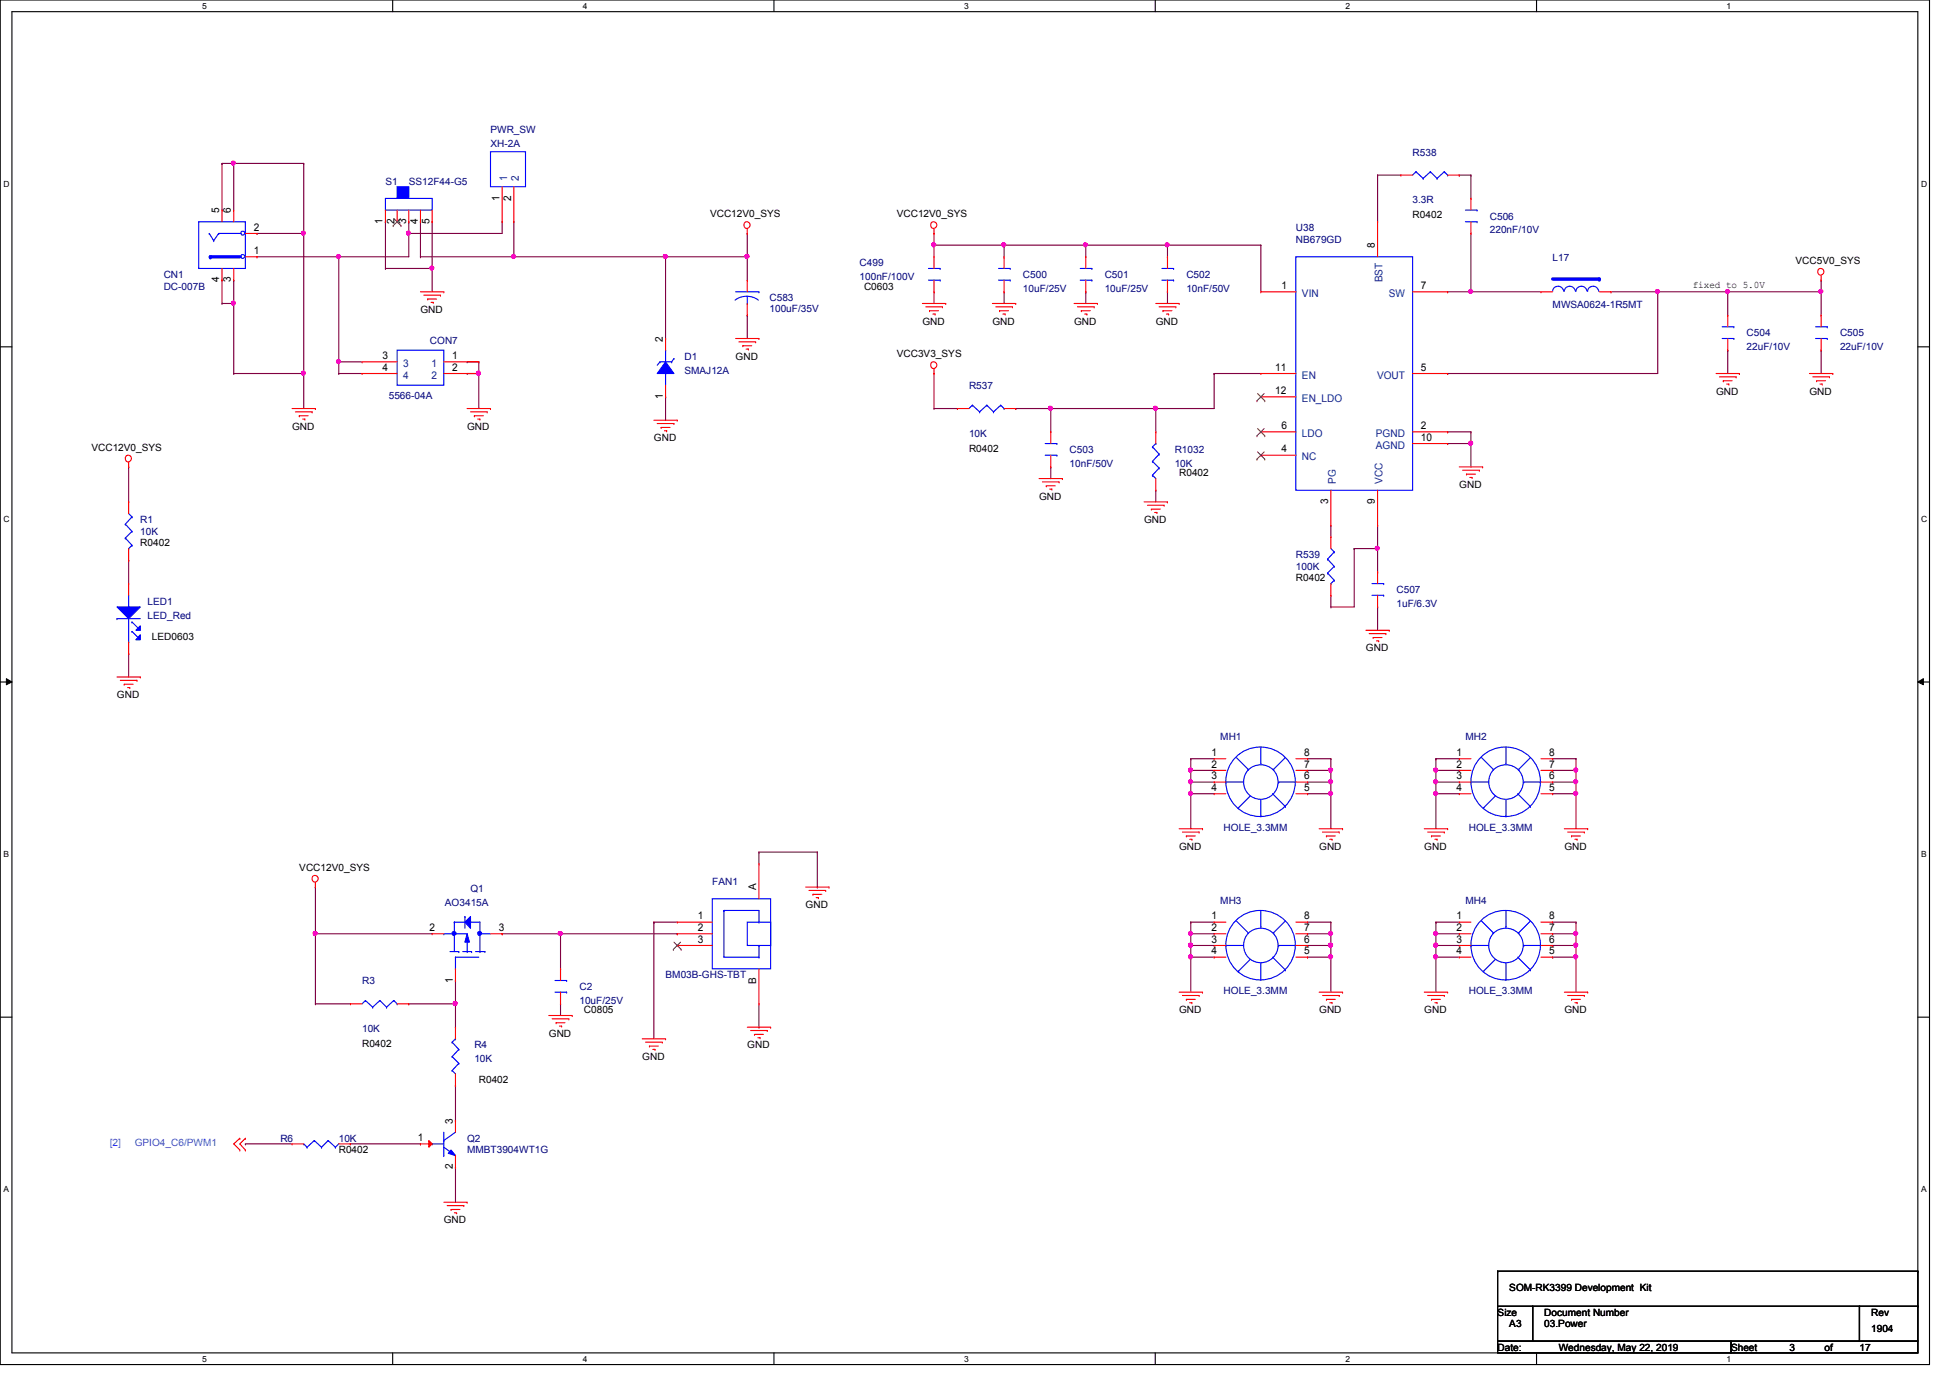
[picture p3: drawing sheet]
<svg xmlns="http://www.w3.org/2000/svg" width="297mm" height="210mm" viewBox="0 0 297 210" stroke-linecap="round" stroke-linejoin="round" font-family="sans-serif">
<defs><g id="words">
<g font-size="1.6" fill="#004080">
<text x="77.3" y="27.5" transform="rotate(-90 77.3 27.5)">1</text>
<text x="79" y="27.5" transform="rotate(-90 79 27.5)">2</text>
<text x="198.3" y="45.2">VIN</text>
<text x="210.6" y="43" transform="rotate(-90 210.6 43)">BST</text>
<text x="211.5" y="45.2">SW</text>
<text x="61.4" y="55.9">3</text>
<text x="61.4" y="57.7">4</text>
<text x="65.7" y="55.9">1</text>
<text x="65.7" y="57.7">2</text>
<text x="198.3" y="57.7">EN</text>
<text x="209.8" y="57.7">VOUT</text>
<text x="198.3" y="61.2">EN_LDO</text>
<text x="198.3" y="66.5">LDO</text>
<text x="198.3" y="70.1">NC</text>
<text x="209.6" y="68.3">AGND</text>
<text x="209.6" y="66.5">PGND</text>
<text x="203.5" y="73.7" transform="rotate(-90 203.5 73.7)">PG</text>
<text x="210.6" y="73.7" transform="rotate(-90 210.6 73.7)">VCC</text>
</g>
<g font-size="1.6">
<text x="33.4" y="32.5" transform="rotate(-90 33.4 32.5)">5</text>
<text x="35.2" y="32.5" transform="rotate(-90 35.2 32.5)">6</text>
<text x="38.6" y="35.1">2</text>
<text x="58.3" y="34.1" transform="rotate(-90 58.3 34.1)">1</text>
<text x="60.1" y="34.1" transform="rotate(-90 60.1 34.1)">2</text>
<text x="61.8" y="34.1" transform="rotate(-90 61.8 34.1)">3</text>
<text x="63.6" y="34.1" transform="rotate(-90 63.6 34.1)">4</text>
<text x="65.4" y="34.1" transform="rotate(-90 65.4 34.1)">5</text>
<text x="76.1" y="30.6" transform="rotate(-90 76.1 30.6)">1</text>
<text x="77.8" y="30.6" transform="rotate(-90 77.8 30.6)">2</text>
<text x="38.6" y="38.7">1</text>
<text x="209.4" y="37.8" transform="rotate(-90 209.4 37.8)">8</text>
<text x="33.4" y="43" transform="rotate(-90 33.4 43)">4</text>
<text x="35.2" y="43" transform="rotate(-90 35.2 43)">3</text>
<text x="195.2" y="44">1</text>
<text x="216.4" y="44">7</text>
<text x="101" y="52.1" transform="rotate(-90 101 52.1)">2</text>
<text x="58.3" y="54.7">3</text>
<text x="58.3" y="56.5">4</text>
<text x="68.9" y="54.7">1</text>
<text x="68.9" y="56.5">2</text>
<text x="194.3" y="56.5">11</text>
<text x="216.4" y="56.5">5</text>
<text x="101" y="60.8" transform="rotate(-90 101 60.8)">1</text>
<text x="194.3" y="60">12</text>
<text x="195.2" y="65.4">6</text>
<text x="216.4" y="65.4">2</text>
<text x="195.2" y="68.9">4</text>
<text x="216.4" y="67.1">10</text>
<text x="202.3" y="76.8" transform="rotate(-90 202.3 76.8)">3</text>
<text x="209.4" y="76.8" transform="rotate(-90 209.4 76.8)">9</text>
<text x="184.5" y="115.1">1</text>
<text x="184.5" y="116.9">2</text>
<text x="184.5" y="118.7">3</text>
<text x="198.7" y="118.7">6</text>
<text x="198.7" y="116.9">7</text>
<text x="198.7" y="115.1">8</text>
<text x="221.9" y="115.1">1</text>
<text x="221.9" y="116.9">2</text>
<text x="221.9" y="118.7">3</text>
<text x="236" y="118.7">6</text>
<text x="236" y="116.9">7</text>
<text x="236" y="115.1">8</text>
<text x="184.5" y="120.5">4</text>
<text x="198.7" y="120.5">5</text>
<text x="221.9" y="120.5">4</text>
<text x="236" y="120.5">5</text>
<text x="115.2" y="135.6" transform="rotate(-90 115.2 135.6)">A</text>
<text x="65.4" y="141.8">2</text>
<text x="76" y="141.8">3</text>
<text x="106.3" y="140">1</text>
<text x="106.3" y="141.8">2</text>
<text x="106.3" y="143.6">3</text>
<text x="184.5" y="140">1</text>
<text x="184.5" y="141.8">2</text>
<text x="184.5" y="143.6">3</text>
<text x="198.7" y="143.6">6</text>
<text x="198.7" y="141.8">7</text>
<text x="198.7" y="140">8</text>
<text x="221.9" y="140">1</text>
<text x="221.9" y="141.8">2</text>
<text x="221.9" y="143.6">3</text>
<text x="236" y="143.6">6</text>
<text x="236" y="141.8">7</text>
<text x="236" y="140">8</text>
<text x="69" y="149.7" transform="rotate(-90 69 149.7)">1</text>
<text x="115.2" y="149.9" transform="rotate(-90 115.2 149.9)">B</text>
<text x="184.5" y="145.4">4</text>
<text x="198.7" y="145.4">5</text>
<text x="221.9" y="145.4">4</text>
<text x="236" y="145.4">5</text>
<text x="63.6" y="173.8">1</text>
<text x="69" y="171.2" transform="rotate(-90 69 171.2)">3</text>
<text x="69" y="178.1" transform="rotate(-90 69 178.1)">2</text>
</g>
<g font-size="1.5" fill="#000080">
<text x="74.7" y="20.3">PWR_SW</text>
<text x="74.7" y="22.4">XH-2A</text>
<text x="215.2" y="23.7">R538</text>
<text x="58.7" y="28.1">S1</text>
<text x="62.3" y="28.1">SS12F44-G5</text>
<text x="197.4" y="35.2">U38</text>
<text x="215.2" y="31">3.3R</text>
<text x="226.9" y="33.4">C506</text>
<text x="226.9" y="35.6">220nF/10V</text>
<text x="130.9" y="40.6">C499</text>
<text x="197.4" y="37">NB679GD</text>
<text x="236.5" y="39.7">L17</text>
<text x="24.9" y="44.1">DC-007B</text>
<text x="24.9" y="42.3">CN1</text>
<text x="117.2" y="45.9">C583</text>
<text x="117.2" y="47.5">100uF/35V</text>
<text x="130.9" y="42.7">100nF/100V</text>
<text x="155.8" y="42.3">C500</text>
<text x="155.8" y="44.5">10uF/25V</text>
<text x="168.3" y="42.3">C501</text>
<text x="168.3" y="44.5">10uF/25V</text>
<text x="180.7" y="42.3">C502</text>
<text x="180.7" y="44.5">10nF/50V</text>
<text x="236.5" y="47">MWSA0624-1R5MT</text>
<text x="65.5" y="52.3">CON7</text>
<text x="266.1" y="51.2">C504</text>
<text x="266.1" y="53.3">22uF/10V</text>
<text x="280.3" y="51.2">C505</text>
<text x="280.3" y="53.3">22uF/10V</text>
<text x="104.3" y="54.8">D1</text>
<text x="104.3" y="56.9">SMAJ12A</text>
<text x="147.6" y="59.3">R537</text>
<text x="59.2" y="60.8">5566-04A</text>
<text x="147.6" y="66.5">10K</text>
<text x="162.9" y="69">C503</text>
<text x="162.9" y="71.1">10nF/50V</text>
<text x="178.9" y="69">R1032</text>
<text x="178.9" y="71.1">10K</text>
<text x="21.4" y="79.7">R1</text>
<text x="21.4" y="81.4">10K</text>
<text x="197.4" y="85">R539</text>
<text x="197.4" y="86.8">100K</text>
<text x="22.5" y="92.1">LED1</text>
<text x="22.5" y="94.2">LED_Red</text>
<text x="212.7" y="90.3">C507</text>
<text x="212.7" y="92.5">1uF/6.3V</text>
<text x="185.9" y="112.8">MH1</text>
<text x="223.2" y="112.8">MH2</text>
<text x="186.4" y="126.6">HOLE_3.3MM</text>
<text x="223.7" y="126.6">HOLE_3.3MM</text>
<text x="71.7" y="135.9">Q1</text>
<text x="108.5" y="134.8">FAN1</text>
<text x="185.9" y="137.7">MH3</text>
<text x="223.2" y="137.7">MH4</text>
<text x="67.8" y="138">AO3415A</text>
<text x="55.2" y="149.9">R3</text>
<text x="101.4" y="149">BM03B-GHS-TBT</text>
<text x="88.3" y="150.8">C2</text>
<text x="88.3" y="152.9">10uF/25V</text>
<text x="186.4" y="151.5">HOLE_3.3MM</text>
<text x="223.7" y="151.5">HOLE_3.3MM</text>
<text x="55.2" y="157.2">10K</text>
<text x="72.3" y="159.7">R4</text>
<text x="72.3" y="161.8">10K</text>
<text x="42.7" y="173.9">R6</text>
<text x="51.6" y="173.9">10K</text>
<text x="71.2" y="173.9">Q2</text>
<text x="71.2" y="175.7">MMBT3904WT1G</text>
</g>
<g font-size="1.5">
<text x="108.2" y="33.1">VCC12V0_SYS</text>
<text x="136.6" y="33.1">VCC12V0_SYS</text>
<text x="215.2" y="33.3">R0402</text>
<text x="273.5" y="40.2">VCC5V0_SYS</text>
<text x="64" y="47.7">GND</text>
<text x="131.6" y="44.1">C0603</text>
<text x="257.8" y="43.9">fixed to 5.0V</text>
<text x="140.5" y="49.4">GND</text>
<text x="151.2" y="49.4">GND</text>
<text x="163.6" y="49.4">GND</text>
<text x="176.1" y="49.4">GND</text>
<text x="112.1" y="54.8">GND</text>
<text x="136.6" y="54.4">VCC3V3_SYS</text>
<text x="44.5" y="65.4">GND</text>
<text x="71.2" y="65.4">GND</text>
<text x="261.4" y="60.1">GND</text>
<text x="275.6" y="60.1">GND</text>
<text x="13.9" y="68.7">VCC12V0_SYS</text>
<text x="99.6" y="67.2">GND</text>
<text x="147.6" y="68.8">R0402</text>
<text x="158.3" y="76.1">GND</text>
<text x="179.6" y="72.6">R0402</text>
<text x="222.3" y="74.3">GND</text>
<text x="21.4" y="83.2">R0402</text>
<text x="174.3" y="79.7">GND</text>
<text x="197.4" y="88.6">R0402</text>
<text x="23.2" y="97.5">LED0603</text>
<text x="208.1" y="99.2">GND</text>
<text x="17.8" y="106.3">GND</text>
<text x="179.6" y="129.5">GND</text>
<text x="201" y="129.5">GND</text>
<text x="217" y="129.5">GND</text>
<text x="238.3" y="129.5">GND</text>
<text x="45.6" y="132.7">VCC12V0_SYS</text>
<text x="122.7" y="138.3">GND</text>
<text x="88.9" y="154.3">C0805</text>
<text x="179.6" y="154.3">GND</text>
<text x="201" y="154.3">GND</text>
<text x="217" y="154.3">GND</text>
<text x="238.3" y="154.3">GND</text>
<text x="55.2" y="159.5">R0402</text>
<text x="83.6" y="157.9">GND</text>
<text x="97.8" y="161.5">GND</text>
<text x="113.8" y="159.7">GND</text>
<text x="72.9" y="165">R0402</text>
<text x="51.6" y="175.7">R0402</text>
<text x="67.6" y="186.4">GND</text>
<text x="229.9" y="196.7">SOM-RK3399 Development Kit</text>
<text x="228.1" y="200.4">Size</text>
<text x="229.9" y="202.2">A3</text>
<text x="235.2" y="200.4">Document Number</text>
<text x="235.2" y="202.2">03.Power</text>
<text x="285" y="202.9">1904</text>
<text x="285" y="200.4">Rev</text>
<text x="228.1" y="205.7">Date:</text>
<text x="237.4" y="205.7">Wednesday, May 22, 2019</text>
<text x="263.7" y="205.7">Sheet</text>
<text x="272.6" y="205.7">3</text>
<text x="277.9" y="205.7">of</text>
<text x="283.2" y="205.7">17</text>
</g>
<g font-size="1.5" fill="#0080ff">
<text x="16.7" y="174.6">[2]</text>
<text x="20.5" y="174.6">GPIO4_C6/PWM1</text>
</g>
<g font-size="1.3">
<text x="30.8" y="1.4">5</text>
<text x="88.8" y="1.4">4</text>
<text x="146.9" y="1.4">3</text>
<text x="204.9" y="1.4">2</text>
<text x="263" y="1.4">1</text>
<text x=".5" y="28.4">D</text>
<text x="292.6" y="28.4">D</text>
<text x=".5" y="79.5">C</text>
<text x="292.6" y="79.5">C</text>
<text x=".5" y="130.6">B</text>
<text x="292.6" y="130.6">B</text>
<text x=".5" y="181.6">A</text>
<text x="292.6" y="181.6">A</text>
<text x="30.8" y="207.5">5</text>
<text x="88.8" y="207.5">4</text>
<text x="146.9" y="207.5">3</text>
<text x="204.9" y="207.5">2</text>
<text x="263" y="207.5">1</text>
</g>
</g></defs>
<path d="M0 0h293.9v207.9h-293.9zM1.8 1.8h290.3v204.3h-290.3z" fill="none" stroke="#000" stroke-width=".17"/>
<g fill="#fff">
<path d="M30.8 .3h.7v1.4h-.7z"/>
<path d="M30.8 206.3h.7v1.5h-.7z"/>
</g>
<path d="M59.8 0v1.8M59.8 206.1v1.8" fill="none" stroke="#000" stroke-width=".17"/>
<g fill="#fff">
<path d="M88.8 .3h.6v1.4h-.6z"/>
<path d="M88.8 206.3h.6v1.5h-.6z"/>
</g>
<path d="M117.9 0v1.8M117.9 206.1v1.8" fill="none" stroke="#000" stroke-width=".17"/>
<g fill="#fff">
<path d="M146.9 .3h.6v1.4h-.6z"/>
<path d="M146.9 206.3h.6v1.5h-.6z"/>
</g>
<path d="M176 0v1.8M176 206.1v1.8" fill="none" stroke="#000" stroke-width=".17"/>
<g fill="#fff">
<path d="M204.9 .3h.7v1.4h-.7z"/>
<path d="M204.9 206.3h.7v1.5h-.7z"/>
</g>
<path d="M234.1 0v1.8M234.1 206.1v1.8" fill="none" stroke="#000" stroke-width=".17"/>
<g fill="#fff">
<path d="M263 .3h.7v1.4h-.7z"/>
<path d="M263 206.3h.7v1.5h-.7z"/>
<path d="M.5 27.3h1v1.4h-1z"/>
<path d="M292.6 27.3h1v1.4h-1z"/>
<path d="M.5 78.3h1v1.5h-1z"/>
<path d="M292.6 78.3h1v1.5h-1z"/>
</g>
<path d="M0 52.8h1.8M292.1 52.8h1.8" fill="none" stroke="#000" stroke-width=".17"/>
<g fill="#fff">
<path d="M.5 129.4h.9v1.4h-.9z"/>
<path d="M292.6 129.4h.9v1.4h-.9z"/>
</g>
<path d="M0 103.9h1.8M292.1 103.9h1.8" fill="none" stroke="#000" stroke-width=".17"/>
<path d="M1 103.4l.8 .5-.8 .4zM292.1 103.9l.9-.5v.9z" fill="#000"/>
<path d="M1 103.4l.8 .5-.8 .4zM292.1 103.9l.9-.5v.9z" fill="none" stroke="#000" stroke-width=".15"/>
<g fill="#fff">
<path d="M.5 180.4h.8v1.5h-.8z"/>
<path d="M292.6 180.4h.8v1.5h-.8z"/>
</g>
<path d="M0 154.9h1.8M292.1 154.9h1.8" fill="none" stroke="#000" stroke-width=".17"/>
<path d="M46.3 35.6h.1M46.3 35.6v21.3" fill="none" stroke="#800040" stroke-width=".17"/>
<circle cx="46.2" cy="56.8" r=".31" fill="#f0f"/>
<circle cx="46.2" cy="56.8" r=".31" fill="none" stroke="#f0f" stroke-width=".17"/>
<circle cx="46.2" cy="35.5" r=".31" fill="#f0f"/>
<circle cx="46.2" cy="35.5" r=".31" fill="none" stroke="#f0f" stroke-width=".17"/>
<path d="M39.2 39.1h.1M39.2 39.1h12.4M64 39.1h.1M64 39.1h37.4M78.3 39.1h.1M101.4 39.1h.1M101.4 39.1v12.5M113.8 35.6h.1M113.8 35.6v3.5M101.4 60.5h.1M101.4 60.5v3.5" fill="none" stroke="#800040" stroke-width=".17"/>
<circle cx="78.2" cy="39.1" r=".31" fill="#f0f"/>
<circle cx="78.2" cy="39.1" r=".31" fill="none" stroke="#f0f" stroke-width=".17"/>
<g fill="none" stroke="#800040" stroke-width=".17">
<path d="M39.2 35.6h.1M39.2 35.6h7.1M62.3 33.8h.1M62.3 33.8v1.8M64 33.8h.1M64 33.8v5.3M33.8 46.2h.1M33.8 42.7h.1M33.8 46.2h1.8M33.8 42.7v3.5M35.6 42.7h.1M35.6 46.2h.1"/>
<path d="M35.6 42.7v14.2M19.6 71.1h.1M19.6 71.1v5.4M19.6 85.3h.1M19.6 99.6h.1M19.6 85.3v3.6M19.6 99.6v3.5"/>
</g>
<circle cx="35.5" cy="46.2" r=".31" fill="#f0f"/>
<circle cx="35.5" cy="46.2" r=".31" fill="none" stroke="#f0f" stroke-width=".17"/>
<path d="M65.8 33.8h.1M65.8 33.8v7.1" fill="none" stroke="#800040" stroke-width=".17"/>
<circle cx="65.8" cy="40.8" r=".31" fill="#f0f"/>
<circle cx="65.8" cy="40.8" r=".31" fill="none" stroke="#f0f" stroke-width=".17"/>
<g fill="none" stroke="#800040" stroke-width=".17">
<path d="M58.7 33.8h.1M58.7 33.8v7.1M58.7 40.9h.1M58.7 40.9h7.1M65.8 40.9h.1M65.8 40.9v3.5M48 135.1h.1M48 135.1v7.1M62.3 152.9h.1M69.4 149.4h.1M69.4 149.4v3.5h-7.1M76.5 142.2h.1"/>
<path d="M76.5 142.2h8.9M99.6 140.5h.1M99.6 140.5v17.7M37.4 174.2h.1M37.4 174.2h7.1M53.4 174.2h10.6M64 174.2h.1M69.4 177.8h.1M69.4 177.8v5.3"/>
</g>
<circle cx="69.3" cy="152.9" r=".31" fill="#f0f"/>
<circle cx="69.3" cy="152.9" r=".31" fill="none" stroke="#f0f" stroke-width=".17"/>
<path d="M48 152.9h.1M48 142.2h.1M48 152.9h5.4M48 142.2v10.7M69.4 152.9h.1M69.4 152.9v3.6" fill="none" stroke="#800040" stroke-width=".17"/>
<circle cx="48" cy="142.2" r=".31" fill="#f0f"/>
<circle cx="48" cy="142.2" r=".31" fill="none" stroke="#f0f" stroke-width=".17"/>
<path d="M48 142.2h.1M48 142.2h17.8M85.4 142.2h.1M85.4 142.2h17.8M85.4 142.2v5.4M103.2 142.2h.1M69.4 165.4h.1M69.4 165.4v5.3" fill="none" stroke="#800040" stroke-width=".17"/>
<circle cx="85.3" cy="142.2" r=".31" fill="#f0f"/>
<circle cx="85.3" cy="142.2" r=".31" fill="none" stroke="#f0f" stroke-width=".17"/>
<path d="M71.2 55.1h.1M71.2 55.1h1.7M72.9 55.1h.1M72.9 55.1v1.8M85.4 152.9h.1M85.4 152.9v1.8" fill="none" stroke="#800040" stroke-width=".17"/>
<circle cx="72.9" cy="56.8" r=".31" fill="#f0f"/>
<circle cx="72.9" cy="56.8" r=".31" fill="none" stroke="#f0f" stroke-width=".17"/>
<path d="M51.6 39.1h.1M51.6 39.1v16M71.2 56.9h.1M71.2 56.9h1.7" fill="none" stroke="#800040" stroke-width=".17"/>
<circle cx="51.5" cy="55.1" r=".31" fill="#f0f"/>
<circle cx="51.5" cy="55.1" r=".31" fill="none" stroke="#f0f" stroke-width=".17"/>
<circle cx="51.5" cy="39.1" r=".31" fill="#f0f"/>
<circle cx="51.5" cy="39.1" r=".31" fill="none" stroke="#f0f" stroke-width=".17"/>
<path d="M177.8 37.3h.1M177.8 37.3h14.3M51.6 56.9h.1M51.6 55.1h.1M51.6 56.9h3.6M51.6 55.1v1.8" fill="none" stroke="#800040" stroke-width=".17"/>
<circle cx="177.8" cy="37.3" r=".31" fill="#f0f"/>
<circle cx="177.8" cy="37.3" r=".31" fill="none" stroke="#f0f" stroke-width=".17"/>
<path d="M152.9 37.3h.1M152.9 37.3h24.9M165.4 37.3h.1M177.8 37.3h.1M177.8 37.3v1.8M177.8 44.4h.1M177.8 44.4v1.8" fill="none" stroke="#800040" stroke-width=".17"/>
<circle cx="165.3" cy="37.3" r=".31" fill="#f0f"/>
<circle cx="165.3" cy="37.3" r=".31" fill="none" stroke="#f0f" stroke-width=".17"/>
<path d="M142.3 35.6h.1M142.3 37.3h.1M142.3 35.6v1.7M142.3 37.3h10.6" fill="none" stroke="#800040" stroke-width=".17"/>
<circle cx="152.9" cy="37.3" r=".31" fill="#f0f"/>
<circle cx="152.9" cy="37.3" r=".31" fill="none" stroke="#f0f" stroke-width=".17"/>
<circle cx="142.2" cy="37.3" r=".31" fill="#f0f"/>
<circle cx="142.2" cy="37.3" r=".31" fill="none" stroke="#f0f" stroke-width=".17"/>
<g fill="none" stroke="#800040" stroke-width=".17">
<path d="M224.1 26.7h.1M224.1 26.7v3.5M142.3 44.4h.1M142.3 44.4v1.8M152.9 44.4h.1M152.9 44.4v1.8M165.4 44.4h.1M165.4 44.4v1.8M220.5 44.4h.1M220.5 44.4h14.2M224.1 44.4h.1M209.8 92.5h.1"/>
<path d="M209.8 92.5v3.5"/>
</g>
<circle cx="224" cy="44.4" r=".31" fill="#f0f"/>
<circle cx="224" cy="44.4" r=".31" fill="none" stroke="#f0f" stroke-width=".17"/>
<path d="M224.1 35.6h.1M224.1 35.6v8.8M252.5 44.4h.1M252.5 44.4v12.5" fill="none" stroke="#800040" stroke-width=".17"/>
<circle cx="252.5" cy="44.4" r=".31" fill="#f0f"/>
<circle cx="252.5" cy="44.4" r=".31" fill="none" stroke="#f0f" stroke-width=".17"/>
<path d="M209.8 26.7h.1M209.8 26.7h3.6M209.8 26.7v7.1M222.3 26.7h.1M222.3 26.7h1.8M252.5 44.4h.1M252.5 44.4h10.7M277.4 53.3h.1M277.4 53.3v3.6" fill="none" stroke="#800040" stroke-width=".17"/>
<circle cx="263.1" cy="44.4" r=".31" fill="#f0f"/>
<circle cx="263.1" cy="44.4" r=".31" fill="none" stroke="#f0f" stroke-width=".17"/>
<path d="M185 56.9h.1M185 56.9h7.1M220.5 56.9h.1M220.5 56.9h32M277.4 42.7h.1M277.4 44.4h.1M277.4 42.7v5.3M160.1 71.1h.1M160.1 71.1v1.8M209.8 83.6h.1M209.8 83.6v3.5" fill="none" stroke="#800040" stroke-width=".17"/>
<circle cx="209.8" cy="83.5" r=".31" fill="#f0f"/>
<circle cx="209.8" cy="83.5" r=".31" fill="none" stroke="#f0f" stroke-width=".17"/>
<path d="M220.5 67.6h.1M220.5 67.6h3.6" fill="none" stroke="#800040" stroke-width=".17"/>
<circle cx="224" cy="67.5" r=".31" fill="#f0f"/>
<circle cx="224" cy="67.5" r=".31" fill="none" stroke="#f0f" stroke-width=".17"/>
<path d="M263.2 53.3h.1M263.2 44.4h.1M263.2 44.4v3.6M263.2 53.3v3.6M263.2 44.4h14.2M220.5 65.8h.1M220.5 65.8h3.6M224.1 65.8h.1M224.1 67.6h.1M224.1 65.8v5.3M202.7 92.5h.1M202.7 92.5h3.6" fill="none" stroke="#800040" stroke-width=".17"/>
<circle cx="277.4" cy="44.4" r=".31" fill="#f0f"/>
<circle cx="277.4" cy="44.4" r=".31" fill="none" stroke="#f0f" stroke-width=".17"/>
<path d="M160.1 62.2h.1M160.1 62.2h16" fill="none" stroke="#800040" stroke-width=".17"/>
<circle cx="176" cy="62.2" r=".31" fill="#f0f"/>
<circle cx="176" cy="62.2" r=".31" fill="none" stroke="#f0f" stroke-width=".17"/>
<circle cx="160" cy="62.2" r=".31" fill="#f0f"/>
<circle cx="160" cy="62.2" r=".31" fill="none" stroke="#f0f" stroke-width=".17"/>
<g fill="none" stroke="#800040" stroke-width=".17">
<path d="M101.4 39.1h.1M101.4 39.1h12.4M142.3 37.3h.1M142.3 37.3v1.8M152.9 37.3h.1M152.9 37.3v1.8M165.4 37.3h.1M165.4 37.3v1.8M192.1 37.3h.1M192.1 37.3v7.1M142.3 56.9h.1M142.3 56.9v5.3"/>
<path d="M185 56.9h.1M185 56.9v5.3h-8.9M142.3 62.2h.1M142.3 62.2h3.5M154.7 62.2h.1M154.7 62.2h5.4M160.1 62.2h.1M160.1 62.2v3.6M176.1 62.2h.1M176.1 74.7h.1M176.1 62.2v3.6M176.1 74.7v1.8"/>
<path d="M202.7 90.7h.1M202.7 80h.1M202.7 80v1.8M202.7 90.7v1.8M206.3 83.6h.1M206.3 83.6v8.9M209.8 80h.1M209.8 80v3.6h-3.5"/>
</g>
<circle cx="113.8" cy="39.1" r=".31" fill="#f0f"/>
<circle cx="113.8" cy="39.1" r=".31" fill="none" stroke="#f0f" stroke-width=".17"/>
<circle cx="101.3" cy="39.1" r=".31" fill="#f0f"/>
<circle cx="101.3" cy="39.1" r=".31" fill="none" stroke="#f0f" stroke-width=".17"/>
<path d="M33.8 24.9h.1M33.8 24.9v7.1M33.8 24.9h12.5M35.6 24.9h.1M35.6 24.9v7.1M46.3 24.9h.1M46.3 24.9v10.7M35.6 56.9h.1M35.6 56.9h10.7M46.3 56.9h.1M46.3 56.9v5.3" fill="none" stroke="#800040" stroke-width=".17"/>
<circle cx="35.5" cy="24.8" r=".31" fill="#f0f"/>
<circle cx="35.5" cy="24.8" r=".31" fill="none" stroke="#f0f" stroke-width=".17"/>
<path d="M51.6 55.1h.1M51.6 55.1h3.6M72.9 56.9h.1M72.9 56.9v5.3M236.5 115.6h.1M236.5 117.3h.1M236.5 115.6h3.6M236.5 117.3h3.6M240.1 115.6h.1M240.1 117.3h.1M240.1 115.6v3.5" fill="none" stroke="#800040" stroke-width=".17"/>
<circle cx="240" cy="119.1" r=".31" fill="#f0f"/>
<circle cx="240" cy="119.1" r=".31" fill="none" stroke="#f0f" stroke-width=".17"/>
<circle cx="240" cy="117.3" r=".31" fill="#f0f"/>
<circle cx="240" cy="117.3" r=".31" fill="none" stroke="#f0f" stroke-width=".17"/>
<path d="M236.5 119.1h.1M236.5 119.1h3.6M240.1 119.1h.1M240.1 119.1v1.8" fill="none" stroke="#800040" stroke-width=".17"/>
<circle cx="240" cy="120.9" r=".31" fill="#f0f"/>
<circle cx="240" cy="120.9" r=".31" fill="none" stroke="#f0f" stroke-width=".17"/>
<path d="M218.7 115.6h.1M218.7 117.3h.1M218.7 115.6v1.7M218.7 115.6h3.6M218.7 117.3h3.6M236.5 120.9h.1M236.5 120.9h3.6M240.1 120.9h.1M240.1 120.9v5.3" fill="none" stroke="#800040" stroke-width=".17"/>
<circle cx="218.7" cy="117.3" r=".31" fill="#f0f"/>
<circle cx="218.7" cy="117.3" r=".31" fill="none" stroke="#f0f" stroke-width=".17"/>
<path d="M218.7 117.3h.1M218.7 119.1h.1M218.7 117.3v1.8M218.7 119.1h3.6" fill="none" stroke="#800040" stroke-width=".17"/>
<circle cx="218.7" cy="119.1" r=".31" fill="#f0f"/>
<circle cx="218.7" cy="119.1" r=".31" fill="none" stroke="#f0f" stroke-width=".17"/>
<path d="M218.7 119.1h.1M218.7 119.1v1.8M218.7 120.9h.1M218.7 120.9h3.6" fill="none" stroke="#800040" stroke-width=".17"/>
<circle cx="218.7" cy="120.9" r=".31" fill="#f0f"/>
<circle cx="218.7" cy="120.9" r=".31" fill="none" stroke="#f0f" stroke-width=".17"/>
<path d="M181.4 115.6h.1M181.4 117.3h.1M181.4 115.6v3.5M181.4 115.6h3.6M181.4 117.3h3.6M218.7 120.9h.1M218.7 120.9v5.3" fill="none" stroke="#800040" stroke-width=".17"/>
<circle cx="181.3" cy="119.1" r=".31" fill="#f0f"/>
<circle cx="181.3" cy="119.1" r=".31" fill="none" stroke="#f0f" stroke-width=".17"/>
<circle cx="181.3" cy="117.3" r=".31" fill="#f0f"/>
<circle cx="181.3" cy="117.3" r=".31" fill="none" stroke="#f0f" stroke-width=".17"/>
<path d="M181.4 119.1h.1M181.4 119.1h3.6M181.4 119.1v1.8" fill="none" stroke="#800040" stroke-width=".17"/>
<circle cx="181.3" cy="120.9" r=".31" fill="#f0f"/>
<circle cx="181.3" cy="120.9" r=".31" fill="none" stroke="#f0f" stroke-width=".17"/>
<path d="M199.2 115.6h.1M199.2 117.3h.1M199.2 115.6h3.5M199.2 117.3h3.5M202.7 115.6h.1M202.7 117.3h.1M202.7 115.6v3.5M181.4 120.9h.1M181.4 120.9h3.6M181.4 120.9v5.3" fill="none" stroke="#800040" stroke-width=".17"/>
<circle cx="202.7" cy="119.1" r=".31" fill="#f0f"/>
<circle cx="202.7" cy="119.1" r=".31" fill="none" stroke="#f0f" stroke-width=".17"/>
<circle cx="202.7" cy="117.3" r=".31" fill="#f0f"/>
<circle cx="202.7" cy="117.3" r=".31" fill="none" stroke="#f0f" stroke-width=".17"/>
<path d="M199.2 119.1h.1M199.2 119.1h3.5M202.7 119.1h.1M202.7 119.1v7.1M199.2 120.9h.1M199.2 120.9h3.5M202.7 120.9h.1" fill="none" stroke="#800040" stroke-width=".17"/>
<circle cx="202.7" cy="120.9" r=".31" fill="#f0f"/>
<circle cx="202.7" cy="120.9" r=".31" fill="none" stroke="#f0f" stroke-width=".17"/>
<path d="M199.2 140.5h.1M199.2 142.2h.1M199.2 140.5h3.5M202.7 140.5h.1M202.7 140.5v1.7h-3.5" fill="none" stroke="#800040" stroke-width=".17"/>
<circle cx="202.7" cy="142.2" r=".31" fill="#f0f"/>
<circle cx="202.7" cy="142.2" r=".31" fill="none" stroke="#f0f" stroke-width=".17"/>
<path d="M199.2 144h.1M199.2 144h3.5M202.7 142.2h.1M202.7 144h.1M202.7 142.2v3.6" fill="none" stroke="#800040" stroke-width=".17"/>
<circle cx="202.7" cy="145.7" r=".31" fill="#f0f"/>
<circle cx="202.7" cy="145.7" r=".31" fill="none" stroke="#f0f" stroke-width=".17"/>
<circle cx="202.7" cy="144" r=".31" fill="#f0f"/>
<circle cx="202.7" cy="144" r=".31" fill="none" stroke="#f0f" stroke-width=".17"/>
<path d="M199.2 145.8h.1M199.2 145.8h3.5M202.7 145.8h.1M202.7 145.8v5.3M236.5 140.5h.1M236.5 140.5h3.6M240.1 140.5h.1M240.1 140.5v1.7" fill="none" stroke="#800040" stroke-width=".17"/>
<circle cx="240" cy="142.2" r=".31" fill="#f0f"/>
<circle cx="240" cy="142.2" r=".31" fill="none" stroke="#f0f" stroke-width=".17"/>
<path d="M236.5 142.2h.1M236.5 144h.1M236.5 142.2h3.6M236.5 144h3.6M240.1 142.2h.1M240.1 144h.1M240.1 142.2v3.6" fill="none" stroke="#800040" stroke-width=".17"/>
<circle cx="240" cy="145.7" r=".31" fill="#f0f"/>
<circle cx="240" cy="145.7" r=".31" fill="none" stroke="#f0f" stroke-width=".17"/>
<circle cx="240" cy="144" r=".31" fill="#f0f"/>
<circle cx="240" cy="144" r=".31" fill="none" stroke="#f0f" stroke-width=".17"/>
<path d="M218.7 140.5h.1M218.7 142.2h.1M218.7 140.5v1.7M218.7 140.5h3.6M218.7 142.2h3.6M236.5 145.8h.1M236.5 145.8h3.6M240.1 145.8h.1M240.1 145.8v5.3" fill="none" stroke="#800040" stroke-width=".17"/>
<circle cx="218.7" cy="142.2" r=".31" fill="#f0f"/>
<circle cx="218.7" cy="142.2" r=".31" fill="none" stroke="#f0f" stroke-width=".17"/>
<path d="M218.7 142.2h.1M218.7 144h.1M218.7 142.2v1.8M218.7 144h3.6" fill="none" stroke="#800040" stroke-width=".17"/>
<circle cx="218.7" cy="144" r=".31" fill="#f0f"/>
<circle cx="218.7" cy="144" r=".31" fill="none" stroke="#f0f" stroke-width=".17"/>
<path d="M218.7 144h.1M218.7 145.8h.1M218.7 144v1.8M218.7 145.8h3.6" fill="none" stroke="#800040" stroke-width=".17"/>
<circle cx="218.7" cy="145.7" r=".31" fill="#f0f"/>
<circle cx="218.7" cy="145.7" r=".31" fill="none" stroke="#f0f" stroke-width=".17"/>
<path d="M181.4 140.5h.1M181.4 142.2h.1M181.4 140.5v3.5M181.4 140.5h3.6M181.4 142.2h3.6M218.7 145.8h.1M218.7 145.8v5.3" fill="none" stroke="#800040" stroke-width=".17"/>
<circle cx="181.3" cy="142.2" r=".31" fill="#f0f"/>
<circle cx="181.3" cy="142.2" r=".31" fill="none" stroke="#f0f" stroke-width=".17"/>
<path d="M181.4 144h.1M181.4 144h3.6M181.4 144v1.8" fill="none" stroke="#800040" stroke-width=".17"/>
<circle cx="181.3" cy="145.7" r=".31" fill="#f0f"/>
<circle cx="181.3" cy="145.7" r=".31" fill="none" stroke="#f0f" stroke-width=".17"/>
<circle cx="181.3" cy="144" r=".31" fill="#f0f"/>
<circle cx="181.3" cy="144" r=".31" fill="none" stroke="#f0f" stroke-width=".17"/>
<path d="M51.6 39.1h.1M51.6 39.1h10.7M62.3 35.6h.1M62.3 35.6h14.2M113.8 39.1h.1M113.8 39.1v3.6M113.8 48h.1M113.8 48v3.6M181.4 145.8h.1M181.4 145.8h3.6M181.4 145.8v5.3" fill="none" stroke="#800040" stroke-width=".17"/>
<circle cx="62.2" cy="35.5" r=".31" fill="#f0f"/>
<circle cx="62.2" cy="35.5" r=".31" fill="none" stroke="#f0f" stroke-width=".17"/>
<g fill="none" stroke="#800040" stroke-width=".17">
<path d="M62.3 35.6h.1M62.3 35.6v3.5M76.5 33.8h.1M76.5 33.8v1.8M78.3 33.8h.1M78.3 33.8v5.3M245.4 44.4h.1M245.4 44.4h7.1M115.6 129.8h.1M115.6 129.8v1.8M115.6 129.8h8.9M124.5 129.8h.1"/>
<path d="M124.5 135.1h.1M124.5 129.8v5.3M99.6 140.5h.1M99.6 140.5h3.6M115.6 156.5h.1M115.6 152.9v3.6"/>
</g>
<g fill="none" stroke="#f00" stroke-width=".17">
<path d="M113.8 35.6h.1M113.8 34.9v.7M142.3 35.6h.1M142.3 34.9v.7M64 44.4h3.6M64.6 45h2.5M65.1 45.6h.1M65.1 45.6h1.4M65.7 46.1h.3M66 46.1h.1M67.1 45h.1M67.6 44.4h.1"/>
<path d="M112.1 51.6h3.5M112.6 52.1h2.5M113.2 52.7h.1M113.2 52.7h1.3M113.7 53.2h.3M113.8 42.7h.1M113.8 48h.1M113.8 42.7v1.7M113.8 46.2v1.8M114 53.2h.1M115.1 52.1h.1M115.6 51.6h.1"/>
<path d="M140.5 46.2h3.6M141 46.7h2.5M141.6 47.3h.1M141.6 47.3h1.4M142.1 47.8h.3M142.3 56.9h.1M142.3 56.2v.7M142.4 47.8h.1M143.5 46.7h.1M144.1 46.2h.1M151.2 46.2h3.5M151.7 46.7h2.5"/>
<path d="M152.3 47.3h.1M152.3 47.3h1.3M152.8 47.8h.3M153.1 47.8h.1M154.2 46.7h.1M154.7 46.2h.1M163.6 46.2h3.6M164.1 46.7h2.6M164.7 47.3h.1M164.7 47.3h1.4M165.2 47.8h.4M165.6 47.8h.1"/>
<path d="M166.7 46.7h.1M167.2 46.2h.1M176.1 46.2h3.5M176.6 46.7h2.5M177.2 47.3h.1M177.2 47.3h1.3M177.7 47.8h.3M178 47.8h.1M179.1 46.7h.1M179.6 46.2h.1M261.4 56.9h3.6M261.9 57.4h2.6"/>
<path d="M262.5 58h.1M262.5 58h1.4M263 58.5h.4M263.4 58.5h.1M264.5 57.4h.1M265 56.9h.1M275.6 56.9h3.6M276.1 57.4h2.6M276.7 58h.1M276.7 58h1.4M277.2 58.5h.4M277.4 42.7h.1"/>
<path d="M277.4 42v.7M277.6 58.5h.1M278.7 57.4h.1M279.2 56.9h.1M19.6 71.1h.1M19.6 70.4v.7M44.5 62.2h3.5M45 62.7h2.5M45.6 63.3h.1M45.6 63.3h1.3M46.1 63.8h.3M46.4 63.8h.1"/>
<path d="M47.5 62.7h.1M48 62.2h.1M71.2 62.2h3.5M71.7 62.7h2.5M72.3 63.3h.1M72.3 63.3h1.3M72.8 63.8h.3M73.1 63.8h.1M74.2 62.7h.1M74.7 62.2h.1M99.6 64h3.6M100.1 64.5h2.6"/>
<path d="M100.7 65.1h.1M100.7 65.1h1.4M101.2 65.6h.4M101.6 65.6h.1M102.7 64.5h.1M103.2 64h.1M158.3 72.9h3.5M158.8 73.4h2.5M159.4 74h.1M159.4 74h1.3M159.9 74.5h.3M160.2 74.5h.1"/>
<path d="M161.3 73.4h.1M161.8 72.9h.1M174.3 76.5h3.5M174.8 77h2.5M175.4 77.6h.1M175.4 77.6h1.3M175.9 78.1h.3M176.2 78.1h.1M177.3 77h.1M177.8 76.5h.1M222.3 71.1h3.5M222.8 71.6h2.5"/>
<path d="M223.4 72.2h.1M223.4 72.2h1.3M223.9 72.7h.3M224.2 72.7h.1M225.3 71.6h.1M225.8 71.1h.1M208.1 96h3.5M208.6 96.5h2.5M209.2 97.1h.1M209.2 97.1h1.3M209.7 97.6h.3M210 97.6h.1"/>
<path d="M211.1 96.5h.1M211.6 96h.1M17.8 103.1h3.6M18.3 103.6h2.6M18.9 104.2h.1M18.9 104.2h1.4M19.4 104.7h.4M19.8 104.7h.1M20.9 103.6h.1M21.4 103.1h.1M48 135.1h.1M48 134.5v.6"/>
<path d="M122.7 135.1h3.6M123.2 135.6h2.6M123.8 136.2h.1M123.8 136.2h1.4M124.3 136.7h.4M124.7 136.7h.1M125.8 135.6h.1M126.3 135.1h.1M179.6 126.2h3.6M180.1 126.7h2.6M180.7 127.3h.1M180.7 127.3h1.4"/>
<path d="M181.2 127.8h.4M181.6 127.8h.1M182.7 126.7h.1M183.2 126.2h.1M201 126.2h3.5M201.5 126.7h2.5M202.1 127.3h.1M202.1 127.3h1.3M202.6 127.8h.3M202.9 127.8h.1M204 126.7h.1M204.5 126.2h.1"/>
<path d="M217 126.2h3.5M217.5 126.7h2.5M218.1 127.3h.1M218.1 127.3h1.3M218.6 127.8h.3M218.9 127.8h.1M220 126.7h.1M220.5 126.2h.1M238.3 126.2h3.5M238.8 126.7h2.5M239.4 127.3h.1M239.4 127.3h1.3"/>
<path d="M239.9 127.8h.3M240.2 127.8h.1M241.3 126.7h.1M241.8 126.2h.1M83.6 154.7h3.6M84.1 155.2h2.6M84.7 155.8h.1M84.7 155.8h1.4M85.2 156.3h.4M85.6 156.3h.1M86.7 155.2h.1M87.2 154.7h.1"/>
<path d="M97.8 158.2h3.6M98.3 158.7h2.6M98.9 159.3h.1M98.9 159.3h1.4M99.4 159.9h.4M99.8 159.9h.1M100.9 158.7h.1M101.4 158.2h.1M113.8 156.5h3.6M114.3 157h2.6M114.9 157.6h.1M114.9 157.6h1.4"/>
<path d="M115.4 158.1h.4M115.8 158.1h.1M116.9 157h.1M117.4 156.5h.1M179.6 151.1h3.6M180.1 151.6h2.6M180.7 152.2h.1M180.7 152.2h1.4M181.2 152.7h.4M181.6 152.7h.1M182.7 151.6h.1M183.2 151.1h.1"/>
<path d="M201 151.1h3.5M201.5 151.6h2.5M202.1 152.2h.1M202.1 152.2h1.3M202.6 152.7h.3M202.9 152.7h.1M204 151.6h.1M204.5 151.1h.1M217 151.1h3.5M217.5 151.6h2.5M218.1 152.2h.1M218.1 152.2h1.3"/>
<path d="M218.6 152.7h.3M218.9 152.7h.1M220 151.6h.1M220.5 151.1h.1M238.3 151.1h3.5M238.8 151.6h2.5M239.4 152.2h.1M239.4 152.2h1.3M239.9 152.7h.3M240.2 152.7h.1M241.3 151.6h.1M241.8 151.1h.1"/>
<path d="M36.5 175.2h.1M36.5 173.4h.1M36.5 173.4l-.9 .8 .9 1M37.4 175.2h.1M37.4 173.4h.1M37.4 173.4l-.9 .8 .9 1M67.6 183.1h3.6M68.1 183.6h2.6M68.7 184.2h.1M68.7 184.2h1.4M69.2 184.7h.4M69.6 184.7h.1"/>
<path d="M70.7 183.6h.1M71.2 183.1h.1"/>
<circle cx="113.8" cy="34.3" r=".5"/>
<circle cx="142.2" cy="34.3" r=".5"/>
<circle cx="142.2" cy="55.6" r=".5"/>
<circle cx="277.3" cy="41.4" r=".5"/>
<circle cx="19.5" cy="69.8" r=".5"/>
<circle cx="48" cy="133.8" r=".5"/>
</g>
<path d="M228.1 199h5.4v5.3h-5.4zM228.1 193.6h.1M228.1 193.6v5.4M228.1 193.6h64M233.5 199h49.7v5.3h-49.7zM283.2 199h8.9v5.3h-8.9zM292.1 193.6h.1M292.1 199h.1M292.1 193.6v5.4M228.1 204.3h35.6v1.8h-35.6zM263.7 204.3h28.4v1.8h-28.4z" fill="none" stroke="#000" stroke-width=".17"/>
<path d="M112 45.7a2.96 2.96 0 0 1 3.5 0M112.1 44.4h3.5M113.8 46.2h.1M113.8 45.1v1.1M115.6 44.4h.1" fill="none" stroke="#00f" stroke-width=".17"/>
<path d="M32 39.1h4.5" fill="none" stroke="#00f" stroke-width=".51"/>
<circle cx="32" cy="39.1" r=".25" fill="#00f"/>
<g fill="none" stroke="#00f" stroke-width=".17">
<path d="M30.3 33.8h7.1v7.1h-7.1zM31.9 35.6h.1M31.9 35.6l.7 1.1M32.6 36.7h.1M33.3 35.6h.1M33.3 35.6h3.4M33.3 35.6l-.7 1.1"/>
<circle cx="37" cy="35.5" r=".31"/>
<circle cx="37" cy="39.1" r=".31"/>
</g>
<path d="M33.8 32h.1M33.8 32v1.8M35.6 32h.1M35.6 32v1.8M37.4 35.6h1.8M37.4 39.1h1.8M39.2 35.6h.1M39.2 39.1h.1M33.8 42.7h.1M33.8 40.9v1.8M35.6 42.7h.1M35.6 40.9v1.8" fill="none" stroke="#f00" stroke-width=".17"/>
<path d="M68.7 175.2l.7 .8-1.1-.3z" fill="#00f"/>
<path d="M65.8 174.2h.1M65.8 174.2h1.8M67.6 173.7h.1M67.6 176h.1M67.6 174.8l1.8 1.2M67.6 172.5v3.5M68.7 175.2l.7 .8-1.1-.3zM69.4 176h.1M69.4 172.5l-1.8 1.2" fill="none" stroke="#00f" stroke-width=".17"/>
<path d="M69.4 177.8h.1M69.4 170.7h.1M69.4 170.7v1.8M69.4 176v1.8" fill="none" stroke="#f00" stroke-width=".17"/>
<path d="M65.3 173.7l.5 .5-.5 .6z" fill="#f00"/>
<g fill="none" stroke="#f00" stroke-width=".17">
<path d="M177.8 39.1h.1M177.8 39.1v1.8M213.4 26.7h.1M213.4 26.7h1.8M220.5 26.7h1.8M222.3 26.7h.1M177.8 44.4h.1M177.8 42.7v1.7M263.2 53.3h.1M263.2 48h.1M263.2 48v1.8M263.2 51.6v1.7"/>
<path d="M19.6 76.5h.1M19.6 76.5v1.7M19.6 85.3h.1M19.6 83.6v1.7M222.3 115.6h.1M222.3 117.3h.1M222.3 119.1h.1M222.3 115.6h1.8M222.3 117.3h1.8M222.3 119.1h1.8M234.7 115.6h1.8M234.7 117.3h1.8"/>
<path d="M234.7 119.1h1.8M236.5 119.1h.1M236.5 117.3h.1M236.5 115.6h.1M115.6 131.6h.1M115.6 131.6v5.3M222.3 120.9h.1M222.3 120.9h1.8M234.7 120.9h1.8M236.5 120.9h.1M103.2 140.5h.1M103.2 142.2h.1"/>
<path d="M103.2 144h.1M103.2 140.5h5.3M103.2 142.2h5.3M103.2 144h5.3M115.6 152.9h.1M115.6 147.6v5.3M64 174.2h.1M64 174.2h1.8M65.3 173.7l.5 .5-.5 .6z"/>
</g>
<g fill="none" stroke="#00f" stroke-width=".17">
<path d="M215.7 26.2h.1M215.7 26.2l-.5 .5M215.7 26.2l1.1 1M216.8 27.2h.1M217.9 26.2h.1M217.9 26.2l-1.1 1M217.9 26.2l1 1M218.9 27.2h.1M220 26.2h.1M220 26.2l-1.1 1M220 26.2l.5 .5M220.5 26.7h.1"/>
<path d="M177 42.7h1.8M177 40.9h1.8M178.8 42.7h.1M178.8 40.9h.1M236.5 44.4a.85 .85 0 0 1 .9-.8 .85 .85 0 0 1 .8 .8M238.3 44.4a.85 .85 0 0 1 .8-.8 .85 .85 0 0 1 .9 .8M240.1 44.4a.85 .85 0 0 1 .8-.8 .85 .85 0 0 1 .9 .8M241.8 44.4a.85 .85 0 0 1 .9-.8 .85 .85 0 0 1 .8 .8M262.3 51.6h1.8M262.3 49.8h1.8M264.1 51.6h.1M264.1 49.8h.1"/>
<path d="M19.1 79.8h.1M19.1 79.8l1 1.1M19.6 78.2l.5 .5M20.1 78.7h.1M20.1 78.7l-1 1.1M19.1 82h.1M19.1 82l1 1.1M19.6 83.6h.1M20.1 80.9h.1M20.1 83.1h.1M20.1 80.9l-1 1.1M20.1 83.1l-.5 .5"/>
<path d="M224.1 119.1h.1M224.1 119.1h2.7M225.7 115.4l1.8 1.8M227.5 117.2h.1M229.4 116.2h.1M229.4 113.8v2.4M231.3 117.2h.1M232.1 119.1h.1M232.1 119.1h2.6M233.1 115.4l-1.8 1.8M108.5 136.9h8.9v10.7h-8.9zM110.3 138.7h.1"/>
<path d="M110.3 138.7h5.3v1.8M110.3 138.7v7.1h5.3M226 123h.1M227.8 121.2l-1.8 1.8M229.4 124.3h.1M229.4 121.8v2.5M231.2 120.9l1.9 2M233.1 122.9h.1M113.8 140.5h3.6v3.5h-3.6zM115.6 145.8h.1M115.6 144h.1M115.6 140.5h.1"/>
<path d="M115.6 144v1.8"/>
<circle cx="229.3" cy="119.1" r="5.3"/>
<circle cx="229.4" cy="119.1" r="2.64"/>
</g>
<path d="M102.6 144.6h.1M102.7 143.5l1.1 1.1M103.7 143.5l-1.1 1.1M103.8 144.6h.1" fill="none" stroke="#804000" stroke-width=".15"/>
<path d="M236.5 42.5h7.1" fill="none" stroke="#00f" stroke-width=".51"/>
<circle cx="243.6" cy="42.5" r=".25" fill="#00f"/>
<g fill="none" stroke="#f00" stroke-width=".17">
<path d="M142.3 39.1h.1M142.3 39.1v1.8M224.1 35.6h.1M224.1 30.2h.1M224.1 30.2v1.8M224.1 33.8v1.8M142.3 44.4h.1M142.3 42.7v1.7M234.7 44.4h.1M234.7 44.4h1.8M243.6 44.4h1.8M245.4 44.4h.1"/>
<path d="M277.4 53.3h.1M277.4 48h.1M277.4 48v1.8M277.4 51.6v1.7"/>
</g>
<path d="M223.2 33.8h1.8M223.2 32h1.8M225 33.8h.1M225 32h.1M141.4 42.7h1.8M141.4 40.9h1.8M143.2 42.7h.1M143.2 40.9h.1M276.6 51.6h1.7M276.6 49.8h1.7M278.3 51.6h.1M278.3 49.8h.1" fill="none" stroke="#00f" stroke-width=".17"/>
<path d="M17.8 92.5h3.6l-1.8 1.7z" fill="#00f"/>
<path d="M17.8 92.5h3.6l-1.8 1.7z" fill="none" stroke="#00f" stroke-width=".17"/>
<path d="M20.7 96l.7-.7v.7z" fill="#00f"/>
<path d="M20.7 96l.7-.7v.7z" fill="none" stroke="#00f" stroke-width=".17"/>
<path d="M21.4 96.7v.8h-.7z" fill="#00f"/>
<g fill="none" stroke="#00f" stroke-width=".17">
<path d="M17.8 94.2h.1M17.8 94.2h3.6M19.6 92.5h.1M19.6 97.8h.1M19.6 90.7v1.8M19.6 94.2v3.6M20.1 94.7h.1M20.1 96.2h.1M20.1 94.7l.9 1M20.1 96.2l.9 .9M21.4 96.7v.8h-.7zM70.8 139.6h.1"/>
<path d="M70.8 139.6v1.8M192.1 138.7v2.4M67.6 142.2h.1M67.6 142.2h3.6M68.5 144.9h1.4M69.2 140.5h.1M69.2 140.5v4.4M69.2 140.5h1.6M69.4 145.8h.1M69.4 147.6h.1M69.4 145.8h3.5M69.4 145.8v1.8"/>
<path d="M69.9 144.9h.1M70.5 144.9h1.3M71.2 144.9h.1M71.2 143.2v1.7M71.7 140.5h.1M71.7 140.5h1.4v4.4M71.8 144.9h.1M72.4 144.9h1.5M73.1 144.9h.1M73.1 142.2h.1M73.1 142.2h1.6M73.9 144.9h.1"/>
<path d="M186.7 144h.1M186.7 144h2.7M188.3 140.3l1.8 1.8M188.7 147.9h.1M190.1 142.1h.1M190.5 146.1l-1.8 1.8M192.1 141.1h.1M192.1 149.2h.1M192.1 146.7v2.5M193.8 145.8l2 1.9M194 142.1h.1M194.8 144h.1"/>
<path d="M194.8 144h2.6M195.8 147.7h.1M195.8 140.3l-1.8 1.8"/>
<circle cx="192" cy="144" r="5.3"/>
<circle cx="192" cy="144" r="2.64"/>
</g>
<g fill="none" stroke="#f00" stroke-width=".17">
<path d="M19.6 88.9h.1M19.6 99.6h.1M19.6 88.9v1.8M19.6 97.8v1.8M185 140.5h.1M185 142.2h.1M185 144h.1M185 145.8h.1M185 140.5h1.7M185 142.2h1.7M185 144h1.7M185 145.8h1.7"/>
<path d="M197.4 140.5h1.8M197.4 142.2h1.8M197.4 144h1.8M197.4 145.8h1.8M199.2 145.8h.1M199.2 144h.1M199.2 142.2h.1M199.2 140.5h.1"/>
</g>
<path d="M71.7 139.6v1.8l-.9-.9z" fill="#00f"/>
<path d="M71.7 139.6v1.8l-.9-.9z" fill="none" stroke="#00f" stroke-width=".17"/>
<path d="M71.2 142.2l.3 1.3h-.7z" fill="#00f"/>
<path d="M71.2 142.2l.3 1.3h-.7z" fill="none" stroke="#00f" stroke-width=".17"/>
<circle cx="73.1" cy="142.2" r=".31" fill="#00f"/>
<circle cx="73.1" cy="142.2" r=".31" fill="none" stroke="#00f" stroke-width=".17"/>
<circle cx="69.2" cy="142.2" r=".31" fill="#00f"/>
<g fill="none" stroke="#00f" stroke-width=".17">
<path d="M74.7 23.1h5.3v5.3h-5.3zM197.4 39.1h17.8v35.6h-17.8zM60.5 53.3h7.1v5.4h-7.1zM100.5 55.1h.1M100.5 55.1l-.4 .5M100.5 55.1h1.8M101.4 56.9h.1M101.4 53.3h.1M101.4 53.3v1.8M101.4 56.9v1.8M102.3 55.1h.1M102.7 54.6h.1"/>
<path d="M102.7 54.6l-.4 .5M152.1 42.7h1.8M152.1 40.9h1.8M153.9 42.7h.1M153.9 40.9h.1M148.1 61.7h.1M148.1 61.7l-.5 .5M148.1 61.7l1.1 1M149.2 62.7h.1M150.3 61.7h.1M150.3 61.7l-1.1 1M150.3 61.7l1 1"/>
<path d="M151.3 62.7h.1M152.4 61.7h.1M152.4 61.7l-1.1 1M152.4 61.7l.5 .5M152.9 62.2h.1M175.6 72.4h.1M175.6 70.3h.1M175.6 68.1h.1M175.6 72.4l.5 .5M175.6 70.3l1 1M175.6 68.1l1 1.1M176.1 67.6h.1"/>
<path d="M176.1 67.6l-.5 .5M176.6 71.3h.1M176.6 69.2h.1M176.6 71.3l-1 1.1M176.6 69.2l-1 1.1M202.2 85.2h.1M202.2 87.3h.1M202.2 85.2l1 1.1M202.2 87.3l1 1.1M202.7 88.9h.1M202.7 83.6l.5 .5M203.2 84.1h.1"/>
<path d="M203.2 86.3h.1M203.2 88.4h.1M203.2 84.1l-1 1.1M203.2 86.3l-1 1M203.2 88.4l-.5 .5M209 90.7h1.8M209 88.9h1.8M210.8 90.7h.1M210.8 88.9h.1M68.9 158.7h.1M68.9 158.7l1 1.2M69.4 158.2h.1"/>
<path d="M69.4 158.2l-.5 .5M69.9 159.9h.1M69.9 159.9l-1 1.1M84.5 151.1h1.8M84.5 149.4h1.8M86.3 151.1h.1M86.3 149.4h.1M68.9 163.1h.1M68.9 161h.1M68.9 163.1l.5 .5M68.9 161l1 1M69.9 162h.1"/>
<path d="M69.9 162l-1 1.1"/>
<circle cx="69.2" cy="142.2" r=".31"/>
</g>
<g fill="none" stroke="#f00" stroke-width=".17">
<path d="M76.5 33.8h.1M76.5 28.4v5.4M78.3 33.8h.1M78.3 28.4v5.4M152.9 39.1h.1M152.9 39.1v1.8M209.8 33.8h.1M209.8 33.8v5.3M55.2 55.1h.1M55.2 56.9h.1M55.2 56.9h5.3M55.2 55.1h5.3"/>
<path d="M67.6 56.9h5.3M67.6 55.1h5.3M72.9 55.1h.1M72.9 56.9h.1M152.9 44.4h.1M152.9 42.7v1.7M192.1 44.4h.1M192.1 56.9h.1M192.1 44.4h5.3M192.1 56.9h5.3M215.2 44.4h5.3M215.2 56.9h5.3"/>
<path d="M220.5 56.9h.1M220.5 44.4h.1M145.8 62.2h.1M145.8 62.2h1.8M152.9 62.2h1.8M154.7 62.2h.1M176.1 74.7h.1M176.1 65.8h.1M176.1 65.8v1.8M176.1 72.9v1.8M192.1 60.5h.1M192.1 65.8h.1"/>
<path d="M192.1 69.3h.1M192.1 60.5h5.3M192.1 65.8h5.3M192.1 69.3h5.3M202.7 74.7v5.3M209.8 74.7v5.3M215.2 67.6h5.3M215.2 65.8h5.3M220.5 67.6h.1M220.5 65.8h.1M202.7 80h.1M202.7 81.8h.1"/>
<path d="M202.7 90.7h.1M202.7 81.8v1.8M202.7 88.9v1.8M209.8 92.5h.1M209.8 87.1h.1M209.8 80h.1M209.8 87.1v1.8M209.8 90.7v1.8M65.8 142.2h.1M65.8 142.2h1.8M69.4 149.4h.1M69.4 156.5h.1"/>
<path d="M69.4 147.6v1.8M69.4 156.5v1.7M74.7 142.2h1.8M76.5 142.2h.1M85.4 152.9h.1M85.4 147.6h.1M85.4 147.6v1.8M85.4 151.1v1.8M69.4 165.4h.1M69.4 163.6v1.8"/>
</g>
<path d="M191.6 59.9l1.1 1.1M192.6 59.9l-1.1 1.1M191.5 61h.1M191.5 66.4h.1M191.5 69.9h.1M191.6 65.3l1.1 1.1M191.6 68.8l1.1 1.1M192.6 65.3l-1.1 1.1M192.6 68.8l-1.1 1.1M192.7 61h.1M192.7 66.4h.1M192.7 69.9h.1" fill="none" stroke="#804000" stroke-width=".15"/>
<path d="M101.4 55.1l1.3 1.8h-2.6z" fill-rule="evenodd" fill="#00f"/>
<g fill="none" stroke="#00f" stroke-width=".17">
<path d="M58.7 30.2h7.1v1.8h-7.1zM101.4 55.1l1.3 1.8h-2.6zM229.4 138.7v2.4M224.1 144h.1M224.1 144h2.7M225.7 140.3l1.8 1.8M226 147.9h.1M227.5 142.1h.1M227.8 146.1l-1.8 1.8M229.4 141.1h.1M229.4 149.2h.1M229.4 146.7v2.5"/>
<path d="M231.2 145.8l1.9 1.9M231.3 142.1h.1M232.1 144h.1M232.1 144h2.6M233.1 147.7h.1M233.1 140.3l-1.8 1.8"/>
<circle cx="229.3" cy="144" r="5.3"/>
<circle cx="229.4" cy="144" r="2.64"/>
</g>
<g fill="none" stroke="#f00" stroke-width=".17">
<path d="M101.4 51.6h.1M101.4 51.6v1.7M101.4 58.7v1.8M101.4 60.5h.1M222.3 140.5h.1M222.3 142.2h.1M222.3 144h.1M222.3 145.8h.1M222.3 140.5h1.8M222.3 142.2h1.8M222.3 144h1.8M222.3 145.8h1.8"/>
<path d="M234.7 140.5h1.8M234.7 142.2h1.8M234.7 144h1.8M234.7 145.8h1.8M236.5 145.8h.1M236.5 144h.1M236.5 142.2h.1M236.5 140.5h.1"/>
</g>
<path d="M60.5 28.4h1.8v1.8h-1.8z" fill-rule="evenodd" fill="#00f"/>
<g fill="none" stroke="#00f" stroke-width=".17">
<path d="M60.5 28.4h1.8v1.8h-1.8zM164.5 42.7h1.8M164.5 40.9h1.8M166.3 42.7h.1M166.3 40.9h.1M159.2 69.3h1.8M159.2 67.6h1.8M161 69.3h.1M161 67.6h.1M186.7 119.1h.1M186.7 119.1h2.7M188.3 115.4l1.8 1.8"/>
<path d="M190.1 117.2h.1M192.1 116.2h.1M192.1 113.8v2.4M194 117.2h.1M194.8 119.1h.1M194.8 119.1h2.6M195.8 115.4l-1.8 1.8M188.7 123h.1M190.5 121.2l-1.8 1.8M192.1 124.3h.1M192.1 121.8v2.5M193.8 120.9l2 2"/>
<path d="M195.8 122.9h.1M55.7 152.4h.1M55.7 152.4l-.5 .5M55.7 152.4l1.1 1M56.8 153.4h.1M57.9 152.4h.1M57.9 152.4l-1.1 1M57.9 152.4l1 1M58.9 153.4h.1M60 152.4h.1M60 152.4l-1.1 1M60 152.4l.5 .5"/>
<path d="M60.5 152.9h.1M46.3 174.2h.1M46.3 174.2l.5 .6M46.8 174.8h.1M47.9 173.7h.1M47.9 173.7l1.1 1.1M47.9 173.7l-1.1 1.1M49 174.8h.1M50 173.7h.1M50 173.7l1.1 1.1M50 173.7l-1 1.1M51.1 174.8h.1"/>
<path d="M51.6 174.2l-.5 .6"/>
<circle cx="192" cy="119.1" r="5.3"/>
<circle cx="192" cy="119.1" r="2.64"/>
</g>
<g fill="none" stroke="#f00" stroke-width=".17">
<path d="M58.7 33.8h.1M58.7 32v1.8M60.5 33.8h.1M60.5 32v1.8M62.3 33.8h.1M62.3 32v1.8M64 33.8h.1M64 32v1.8M65.8 33.8h.1M65.8 32v1.8M165.4 39.1h.1M165.4 39.1v1.8"/>
<path d="M165.4 44.4h.1M165.4 42.7v1.7M160.1 71.1h.1M160.1 65.8h.1M160.1 65.8v1.8M160.1 69.3v1.8M185 115.6h.1M185 117.3h.1M185 119.1h.1M185 115.6h1.7M185 117.3h1.7M185 119.1h1.7"/>
<path d="M197.4 115.6h1.8M197.4 117.3h1.8M197.4 119.1h1.8M199.2 119.1h.1M199.2 117.3h.1M199.2 115.6h.1M185 120.9h.1M185 120.9h1.7M197.4 120.9h1.8M199.2 120.9h.1M53.4 152.9h.1M53.4 152.9h1.8"/>
<path d="M60.5 152.9h1.8M62.3 152.9h.1M44.5 174.2h.1M44.5 174.2h1.8M51.6 174.2h1.8M53.4 174.2h.1"/>
</g>
<path d="M59.9 34.4h.1M60 33.3l1.1 1.1M61 33.3l-1.1 1.1M61.1 34.4h.1" fill="none" stroke="#804000" stroke-width=".15"/>
<circle cx="46.2" cy="56.8" r=".31" fill="#f0f"/>
<circle cx="46.2" cy="56.8" r=".31" fill="none" stroke="#f0f" stroke-width=".17"/>
<circle cx="46.2" cy="35.5" r=".31" fill="#f0f"/>
<circle cx="46.2" cy="35.5" r=".31" fill="none" stroke="#f0f" stroke-width=".17"/>
<circle cx="78.2" cy="39.1" r=".31" fill="#f0f"/>
<circle cx="78.2" cy="39.1" r=".31" fill="none" stroke="#f0f" stroke-width=".17"/>
<circle cx="35.5" cy="46.2" r=".31" fill="#f0f"/>
<circle cx="35.5" cy="46.2" r=".31" fill="none" stroke="#f0f" stroke-width=".17"/>
<circle cx="65.8" cy="40.8" r=".31" fill="#f0f"/>
<circle cx="65.8" cy="40.8" r=".31" fill="none" stroke="#f0f" stroke-width=".17"/>
<circle cx="69.3" cy="152.9" r=".31" fill="#f0f"/>
<circle cx="69.3" cy="152.9" r=".31" fill="none" stroke="#f0f" stroke-width=".17"/>
<circle cx="48" cy="142.2" r=".31" fill="#f0f"/>
<circle cx="48" cy="142.2" r=".31" fill="none" stroke="#f0f" stroke-width=".17"/>
<circle cx="85.3" cy="142.2" r=".31" fill="#f0f"/>
<circle cx="85.3" cy="142.2" r=".31" fill="none" stroke="#f0f" stroke-width=".17"/>
<circle cx="72.9" cy="56.8" r=".31" fill="#f0f"/>
<circle cx="72.9" cy="56.8" r=".31" fill="none" stroke="#f0f" stroke-width=".17"/>
<circle cx="51.5" cy="55.1" r=".31" fill="#f0f"/>
<circle cx="51.5" cy="55.1" r=".31" fill="none" stroke="#f0f" stroke-width=".17"/>
<circle cx="51.5" cy="39.1" r=".31" fill="#f0f"/>
<circle cx="51.5" cy="39.1" r=".31" fill="none" stroke="#f0f" stroke-width=".17"/>
<circle cx="177.8" cy="37.3" r=".31" fill="#f0f"/>
<circle cx="177.8" cy="37.3" r=".31" fill="none" stroke="#f0f" stroke-width=".17"/>
<circle cx="165.3" cy="37.3" r=".31" fill="#f0f"/>
<circle cx="165.3" cy="37.3" r=".31" fill="none" stroke="#f0f" stroke-width=".17"/>
<circle cx="152.9" cy="37.3" r=".31" fill="#f0f"/>
<circle cx="152.9" cy="37.3" r=".31" fill="none" stroke="#f0f" stroke-width=".17"/>
<circle cx="142.2" cy="37.3" r=".31" fill="#f0f"/>
<circle cx="142.2" cy="37.3" r=".31" fill="none" stroke="#f0f" stroke-width=".17"/>
<circle cx="224" cy="44.4" r=".31" fill="#f0f"/>
<circle cx="224" cy="44.4" r=".31" fill="none" stroke="#f0f" stroke-width=".17"/>
<circle cx="252.5" cy="44.4" r=".31" fill="#f0f"/>
<circle cx="252.5" cy="44.4" r=".31" fill="none" stroke="#f0f" stroke-width=".17"/>
<circle cx="263.1" cy="44.4" r=".31" fill="#f0f"/>
<circle cx="263.1" cy="44.4" r=".31" fill="none" stroke="#f0f" stroke-width=".17"/>
<circle cx="209.8" cy="83.5" r=".31" fill="#f0f"/>
<circle cx="209.8" cy="83.5" r=".31" fill="none" stroke="#f0f" stroke-width=".17"/>
<circle cx="224" cy="67.5" r=".31" fill="#f0f"/>
<circle cx="224" cy="67.5" r=".31" fill="none" stroke="#f0f" stroke-width=".17"/>
<circle cx="277.4" cy="44.4" r=".31" fill="#f0f"/>
<circle cx="277.4" cy="44.4" r=".31" fill="none" stroke="#f0f" stroke-width=".17"/>
<circle cx="176" cy="62.2" r=".31" fill="#f0f"/>
<circle cx="176" cy="62.2" r=".31" fill="none" stroke="#f0f" stroke-width=".17"/>
<circle cx="160" cy="62.2" r=".31" fill="#f0f"/>
<circle cx="160" cy="62.2" r=".31" fill="none" stroke="#f0f" stroke-width=".17"/>
<circle cx="113.8" cy="39.1" r=".31" fill="#f0f"/>
<circle cx="113.8" cy="39.1" r=".31" fill="none" stroke="#f0f" stroke-width=".17"/>
<circle cx="101.3" cy="39.1" r=".31" fill="#f0f"/>
<circle cx="101.3" cy="39.1" r=".31" fill="none" stroke="#f0f" stroke-width=".17"/>
<circle cx="35.5" cy="24.8" r=".31" fill="#f0f"/>
<circle cx="35.5" cy="24.8" r=".31" fill="none" stroke="#f0f" stroke-width=".17"/>
<circle cx="240" cy="119.1" r=".31" fill="#f0f"/>
<circle cx="240" cy="119.1" r=".31" fill="none" stroke="#f0f" stroke-width=".17"/>
<circle cx="240" cy="117.3" r=".31" fill="#f0f"/>
<circle cx="240" cy="117.3" r=".31" fill="none" stroke="#f0f" stroke-width=".17"/>
<circle cx="240" cy="120.9" r=".31" fill="#f0f"/>
<circle cx="240" cy="120.9" r=".31" fill="none" stroke="#f0f" stroke-width=".17"/>
<circle cx="218.7" cy="117.3" r=".31" fill="#f0f"/>
<circle cx="218.7" cy="117.3" r=".31" fill="none" stroke="#f0f" stroke-width=".17"/>
<circle cx="218.7" cy="119.1" r=".31" fill="#f0f"/>
<circle cx="218.7" cy="119.1" r=".31" fill="none" stroke="#f0f" stroke-width=".17"/>
<circle cx="218.7" cy="120.9" r=".31" fill="#f0f"/>
<circle cx="218.7" cy="120.9" r=".31" fill="none" stroke="#f0f" stroke-width=".17"/>
<circle cx="181.3" cy="119.1" r=".31" fill="#f0f"/>
<circle cx="181.3" cy="119.1" r=".31" fill="none" stroke="#f0f" stroke-width=".17"/>
<circle cx="181.3" cy="117.3" r=".31" fill="#f0f"/>
<circle cx="181.3" cy="117.3" r=".31" fill="none" stroke="#f0f" stroke-width=".17"/>
<circle cx="181.3" cy="120.9" r=".31" fill="#f0f"/>
<circle cx="181.3" cy="120.9" r=".31" fill="none" stroke="#f0f" stroke-width=".17"/>
<circle cx="202.7" cy="119.1" r=".31" fill="#f0f"/>
<circle cx="202.7" cy="119.1" r=".31" fill="none" stroke="#f0f" stroke-width=".17"/>
<circle cx="202.7" cy="117.3" r=".31" fill="#f0f"/>
<circle cx="202.7" cy="117.3" r=".31" fill="none" stroke="#f0f" stroke-width=".17"/>
<circle cx="202.7" cy="120.9" r=".31" fill="#f0f"/>
<circle cx="202.7" cy="120.9" r=".31" fill="none" stroke="#f0f" stroke-width=".17"/>
<circle cx="202.7" cy="142.2" r=".31" fill="#f0f"/>
<circle cx="202.7" cy="142.2" r=".31" fill="none" stroke="#f0f" stroke-width=".17"/>
<circle cx="202.7" cy="145.7" r=".31" fill="#f0f"/>
<circle cx="202.7" cy="145.7" r=".31" fill="none" stroke="#f0f" stroke-width=".17"/>
<circle cx="202.7" cy="144" r=".31" fill="#f0f"/>
<circle cx="202.7" cy="144" r=".31" fill="none" stroke="#f0f" stroke-width=".17"/>
<circle cx="240" cy="142.2" r=".31" fill="#f0f"/>
<circle cx="240" cy="142.2" r=".31" fill="none" stroke="#f0f" stroke-width=".17"/>
<circle cx="240" cy="145.7" r=".31" fill="#f0f"/>
<circle cx="240" cy="145.7" r=".31" fill="none" stroke="#f0f" stroke-width=".17"/>
<circle cx="240" cy="144" r=".31" fill="#f0f"/>
<circle cx="240" cy="144" r=".31" fill="none" stroke="#f0f" stroke-width=".17"/>
<circle cx="218.7" cy="142.2" r=".31" fill="#f0f"/>
<circle cx="218.7" cy="142.2" r=".31" fill="none" stroke="#f0f" stroke-width=".17"/>
<circle cx="218.7" cy="144" r=".31" fill="#f0f"/>
<circle cx="218.7" cy="144" r=".31" fill="none" stroke="#f0f" stroke-width=".17"/>
<circle cx="218.7" cy="145.7" r=".31" fill="#f0f"/>
<circle cx="218.7" cy="145.7" r=".31" fill="none" stroke="#f0f" stroke-width=".17"/>
<circle cx="181.3" cy="142.2" r=".31" fill="#f0f"/>
<circle cx="181.3" cy="142.2" r=".31" fill="none" stroke="#f0f" stroke-width=".17"/>
<circle cx="181.3" cy="145.7" r=".31" fill="#f0f"/>
<circle cx="181.3" cy="145.7" r=".31" fill="none" stroke="#f0f" stroke-width=".17"/>
<circle cx="181.3" cy="144" r=".31" fill="#f0f"/>
<circle cx="181.3" cy="144" r=".31" fill="none" stroke="#f0f" stroke-width=".17"/>
<circle cx="62.2" cy="35.5" r=".31" fill="#f0f"/>
<circle cx="62.2" cy="35.5" r=".31" fill="none" stroke="#f0f" stroke-width=".17"/>
<use href="#words"/>
</svg>
